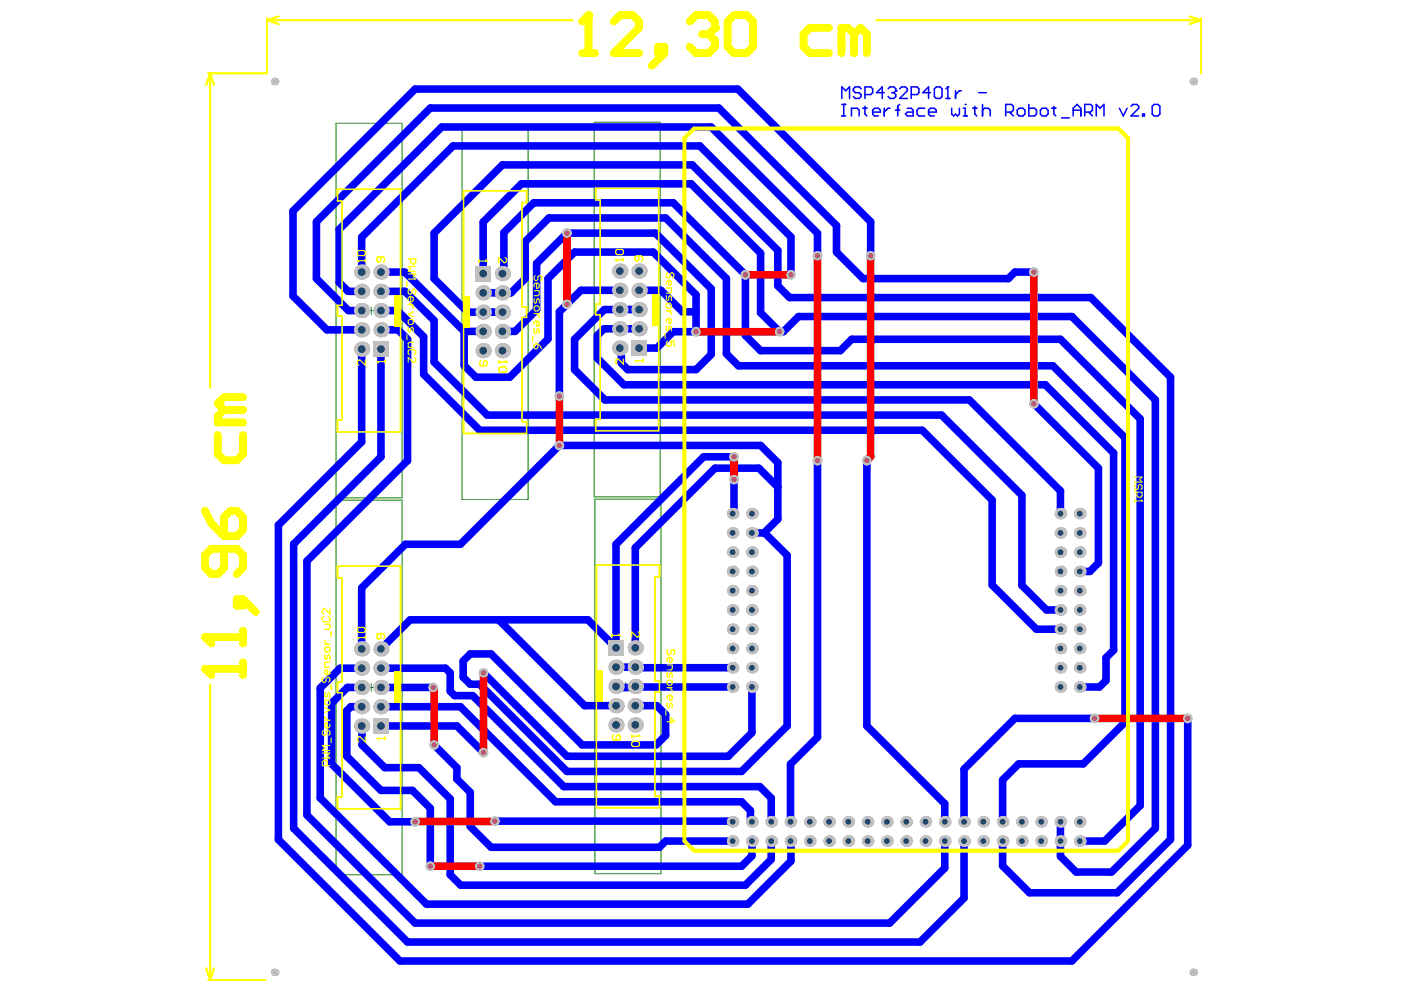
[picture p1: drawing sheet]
<svg xmlns="http://www.w3.org/2000/svg" width="297mm" height="210mm" viewBox="0 0 297 210" stroke-linecap="round" stroke-linejoin="round" font-family="sans-serif">
<path d="M126.3 39.9h13.4v51.5h-13.4v-2.5h1v-22.1h-1v-2.3h1v-22.1h-1zM71.6 40.1h13.3v51.5h-13.3v-2.5h.9v-22.1h-.9v-2.3h.9v-22.1h-.9zM98.3 40.5h13.3v2.5h-.9v22.1h.9v2.2h-.9v22.1h.9v2.5h-13.3zM126.5 119.8h13.3v2.5h-1v22.1h1v2.3h-1v22.1h1v2.5h-13.3zM71.6 120h13.3v51.5h-13.3v-2.5h.9v-22.1h-.9v-2.3h.9v-22.1h-.9z" fill="none" stroke="#f0f" stroke-width=".21"/>
<g fill="#f0f">
<path d="M83.6 142.4h1.3v6.7h-1.3z" fill-rule="evenodd"/>
<path d="M83.6 62.5h1.3v6.7h-1.3z" fill-rule="evenodd"/>
<path d="M126.5 142.2h1.2v6.7h-1.2z" fill-rule="evenodd"/>
<path d="M138.4 62.3h1.3v6.7h-1.3z" fill-rule="evenodd"/>
<path d="M98.3 62.8h1.3v6.8h-1.3z" fill-rule="evenodd"/>
</g>
<g fill="none" stroke="#008000" stroke-width=".21">
<path d="M71.2 26.1h14v79.5h-14zM98 26.5h14v79.4h-14zM126 25.9h14v79.4h-14zM77.9 65.9h1.6M78.7 65v1.7M103.7 66.2h1.6M104.5 65.4v1.6M132.7 65.6h1.6M133.5 64.8v1.6M71.2 106h14v79.5h-14zM126.1 105.8h14v79.4h-14zM77.9 145.8h1.6"/>
<path d="M78.7 145v1.6M131.8 145.5h1.7M132.7 144.7v1.6"/>
</g>
<g fill="none" stroke="#ff0" stroke-width=".41">
<path d="M44.1 15.5h12.5M44.6 15.5l.8 2.5M44.6 15.5l-.9 2.5M44.6 15.5v66.7M56.6 4.3l2.5 .8M56.6 3.9v11.4M56.6 4.3h64.8M59.1 3.5l-2.5 .8M185.8 4.3h68.8M252.2 3.5l2.4 .8M254.6 3.9v11.6M254.6 4.3l-2.4 .8"/>
<path d="M44.6 145.2v62.6M43.7 205.3l.9 2.5M44.1 207.8h12.1M45.4 205.3l-.8 2.5"/>
</g>
<path d="M126.3 39.9h13.4v51.5h-13.4v-2.5h1v-22.1h-1v-2.3h1v-22.1h-1zM71.6 40.1h13.3v51.5h-13.3v-2.5h.9v-22.1h-.9v-2.3h.9v-22.1h-.9zM98.3 40.5h13.3v2.5h-.9v22.1h.9v2.2h-.9v22.1h.9v2.5h-13.3zM126.5 119.8h13.3v2.5h-1v22.1h1v2.3h-1v22.1h1v2.5h-13.3zM71.6 120h13.3v51.5h-13.3v-2.5h.9v-22.1h-.9v-2.3h.9v-22.1h-.9z" fill="none" stroke="#ff0" stroke-width=".32"/>
<path d="M145.1 29.3l2.1-2.1h89.9l2.1 2.1v149l-2.1 2.1h-89.9l-2.1-2.1z" fill="none" stroke="#ff0" stroke-width=".82"/>
<g fill="#ff0">
<path d="M83.6 142.4h1.3v6.7h-1.3z" fill-rule="evenodd"/>
<path d="M83.6 62.5h1.3v6.7h-1.3z" fill-rule="evenodd"/>
<path d="M126.5 142.2h1.2v6.7h-1.2z" fill-rule="evenodd"/>
<path d="M138.4 62.3h1.3v6.7h-1.3z" fill-rule="evenodd"/>
<path d="M98.3 62.8h1.3v6.8h-1.3z" fill-rule="evenodd"/>
</g>
<g fill="none" stroke="#ff0" stroke-width=".24">
<path d="M75.8 55.3h.1M75.8 53.4l.3-.3h1.1l.2 .3v.5l-.2 .3h-1.1l-.3-.3zM75.8 55.3h1.6M75.8 55.3l.3 .3M77.4 55v.6M80.7 54.5v.8l-.3 .3h-.2l-.3-.3v-.6l.3-.2h1.1l.2 .2v.6l-.2 .3M101.6 55.1v.5M101.6 55.4h1.6M102.9 55.1l.3 .3M103.2 55.4h.1M107.1 54.6l.3 .3v.5l-.3 .3h-.2l-1.1-1.1v1.1M130.5 55.1h.1"/>
<path d="M130.5 53.2l.3-.3h1.1l.3 .3v.5l-.3 .3h-1.1l-.3-.3zM130.5 55.1h1.7M130.5 55.1l.3 .2M132.2 54.8v.5M135.4 54.3v.8l-.2 .2h-.3l-.3-.2v-.6l.3-.2h1.1l.3 .2v.6l-.3 .2M77.4 76.3v1.1l-1.1-1.1h-.2l-.3 .3v.6l.3 .2M80 76.7h.1M80 76.7h1.6M80 76.7l.3 .2M81.6 76.4v.5M102 76.5l-.3 .2v.6l.3 .3h1l.3-.3v-.6l-.3-.2h-.2l-.3 .2v.9M105.8 76.5v.5"/>
<path d="M105.8 78.1l.2-.3h1.1l.3 .3v.5l-.3 .3h-1.1l-.2-.3zM105.8 76.7h1.6M107.1 76.5l.3 .2M107.4 76.7h.1M132.2 76.1v1.1l-1.1-1.1h-.3l-.3 .3v.5l.3 .3M134.7 76.5h.1M134.7 76.5h1.7M134.7 76.5l.3 .2M136.4 76.2v.5M75.8 135.2h.1M75.8 133.3l.3-.3h1.1l.2 .3v.5l-.2 .3h-1.1l-.3-.3zM75.8 135.2h1.6"/>
<path d="M75.8 135.2l.3 .3M77.4 134.9v.6M80.7 134.4v.8l-.3 .3h-.2l-.3-.3v-.6l.3-.2h1.1l.2 .2v.6l-.2 .3M129.8 134.4v.6M129.8 134.7h1.6M131.1 134.4l.3 .3M131.4 134.7h.1M135.3 134l.3 .2v.6l-.3 .2h-.3l-1.1-1v1M77.4 156.2v1.1l-1.1-1.1h-.2l-.3 .3v.6l.3 .2M80 156.6h.1M80 156.6h1.6M80 156.6l.3 .2"/>
<path d="M81.6 156.3v.5M130.1 155.8l-.2 .3v.5l.2 .3h1.1l.3-.3v-.5l-.3-.3h-.3l-.2 .3v.8M133.9 155.8v.6M133.9 157.5l.3-.3h1.1l.3 .3v.5l-.3 .3h-1.1l-.3-.3zM133.9 156.1h1.7M135.3 155.8l.3 .3M135.6 156.1h.1"/>
</g>
<g fill="none" stroke="#ff0" stroke-width=".21">
<path d="M86.3 59.7v1.1M86.5 54.9h1.6v.8l-.2 .2h-.6l-.2-.2v-.8M86.5 58.1h1.6l-.5 .5 .5 .6h-1.6M88.1 56.5h-1.6l.6 .5-.6 .6h1.6M113.5 58.4l-.3 .3v.5l.3 .3h.3l.2-.3v-.5l.3-.3h.3l.3 .3v.5l-.3 .3M141.5 57.8l-.2 .3v.6l.2 .2h.3l.3-.2v-.6l.2-.3h.3l.3 .3v.6l-.3 .2M141.8 59.5v1h.3l.2-.2v-.6l-.2-.2h-.6l-.2 .2v.6M86.3 70.9v1.1M86.5 69.3v.8l.3 .3 .3-.3v-.5l.2-.3 .3 .3v.8M86.5 68l.3-.3h.5l.3 .3v.5l-.3 .3h-.5l-.3-.3zM86.5 64.5h1.1M86.8 61.3l-.3 .3v.5l.3 .3h.3l.2-.3v-.5l.3-.3h.3l.2 .3v.5l-.2 .3"/>
<path d="M86.8 75.2l-.3-.2v-.6l.3-.2h1.1l.2 .2v.6l-.2 .2M87.1 62.9v1.1h.2l.3-.3v-.5l-.3-.3h-.5l-.3 .3v.5M87.1 64.5l.5 .6v.2M87.6 72.6h-.8l-.3 .2v.8h1.1M87.6 66.1l-1.1 .6 1.1 .5M87.9 75.8l.2 .2v.6l-.2 .2h-.3l-1.1-1v1M113 71.3v1.1M113.2 73.2l.3-.3h.5v.8l-.2 .3h-.3l-.3-.3zM113.2 63.3v.8l.3 .2 .3-.2v-.6l.2-.2 .3 .2v.8M113.2 65.1l.3-.2h.5l.3 .2v.6l-.3 .2h-.5l-.3-.2zM113.2 69.7v.8l.3 .3 .3-.3v-.6l.2-.2 .3 .2v.9M113.2 61.6h1.1v.9l-.3 .2h-.8"/>
<path d="M113.2 66.5h1.1M113.8 60v1.1h.2l.3-.3v-.5l-.3-.3h-.5l-.3 .3v.5M113.8 68.1v1h.2l.3-.2v-.6l-.3-.2h-.5l-.3 .2v.6M113.8 66.5l.5 .5v.3M114 72.9l.6 .5 .3 .6M141 70.7v1.1M141.3 62.7v.8l.2 .2 .3-.2v-.6l.3-.2 .2 .2v.8M141.3 64.5l.2-.2h.6l.2 .2v.6l-.2 .2h-.6l-.2-.2zM141.3 69.1v.8l.2 .3 .3-.3v-.5l.3-.3 .2 .3v.8M141.3 61.1h1v.8l-.2 .2h-.8M141.3 65.9h1M141.5 72.3l-.2 .3v.5l.2 .3h.6l.2-.3-.2-.8h.8v1.1"/>
<path d="M141.8 67.5v1.1h.3l.2-.3v-.5l-.2-.3h-.6l-.2 .3v.5M141.8 65.9l.5 .5v.3M240.5 101.1h1.6l-.5 .6 .5 .5h-1.6M240.5 104.4h1.6v.8l-.2 .2h-.6l-.2-.2v-.8M240.5 106v.5M240.5 106.2h1.6M240.8 102.7l-.3 .3v.5l.3 .3h.3l.2-.3v-.5l.3-.3h.3l.2 .3v.5l-.2 .3M241.9 106l.2 .2M242.1 106.2h.1M68.6 130.7l-.3 .3v.5l.3 .3h1.1l.2-.3v-.5l-.2-.3M68.9 138.8v.8l.2 .2 .3-.2v-.6l.3-.2 .2 .2v.8M68.9 132.3h1v.9l-.2 .2h-.8"/>
<path d="M68.9 137.4l.2-.2h.6l.2 .2v.6l-.2 .2h-.6l-.2-.2zM68.9 135.8v.3l.5 .5M68.9 136.6h1M69.9 129.1v1.1l-1-1.1h-.3l-.3 .3v.5l.3 .3M70.2 134v1M141.7 137.8l-.3 .2v.6l.3 .2h.3l.2-.2v-.6l.3-.2h.3l.3 .2v.6l-.3 .2M142 139.4v1h.2l.3-.2v-.6l-.3-.2h-.5l-.3 .2v.6M68.3 159.7h1.6l-.5 .5 .5 .5h-1.6M68.6 143.6l-.3 .3v.5l.3 .3h.3l.2-.3v-.5l.3-.3h.3l.2 .3v.5l-.2 .3M68.6 154.8l-.3 .3v.5l.3 .3h.3l.2-.3v-.5l.3-.3h.3l.2 .3v.5l-.2 .3M68.9 146.8v.8l.2 .3 .3-.3v-.5l.3-.3 .2 .3v.8M68.9 148.7l.2-.3h.6l.2 .3v.5l-.2 .3h-.6l-.2-.3z"/>
<path d="M68.9 151.9v.3l.5 .5M68.9 152.7h1M68.9 150l1 .6-1 .5M69.9 142.3v.5l-.2 .3h-.6l-.2-.3v-.5l.2-.3h.3v1.1M69.9 153.5v.5l-.2 .3h-.6l-.2-.3v-.5l.2-.3h.3v1.1M69.9 158.1h-1.6l.6 .5-.6 .5h1.6M69.9 140.4h-.8l-.2 .3v.8h1M70.2 145.2v1.1M70.2 156.5v1M141.2 150.6v1.1M141.4 153h1.7l-.9-.8v1.1M141.4 142.6v.8l.3 .3 .3-.3v-.5l.2-.3 .3 .3v.8"/>
<path d="M141.4 144.5l.3-.3h.5l.3 .3v.5l-.3 .3h-.5l-.3-.3zM141.4 149v.8l.3 .3 .3-.3v-.5l.2-.3 .3 .3v.8M141.4 141h1.1v.8l-.3 .3h-.8M141.4 145.8h1.1M142 147.4v1.1h.2l.3-.3v-.5l-.3-.3h-.5l-.3 .3v.5M142 145.8l.5 .5v.3M69.4 162.3v-.8l-.3-.2h-.5l-.3 .2v.8h1.6"/>
</g>
<path d="M43.5 141.8h8M51.5 140.5v2.6" fill="none" stroke="#ff0" stroke-width="1.6"/>
<circle cx="43.5" cy="141.8" r=".8" fill="#ff0"/>
<path d="M43.5 135.1h8M51.5 133.8v2.6M43.5 141.8l1.3 1.3" fill="none" stroke="#ff0" stroke-width="1.6"/>
<circle cx="43.5" cy="135.1" r=".8" fill="#ff0"/>
<path d="M123.4 11.3h2.7M124.8 3.2v8.1M46.2 92.2v4.1l1.3 1.3h2.7l1.3-1.3v-4.1M47.5 86.9l-1.3 1.3v1.4h5.3M47.5 86.9h4M51.5 84.2h-4l-1.3 1.4 1.3 1.3M43.5 108.3l1.3 2.7 2.7 2.7M47.5 109.7l1.3-1.4h1.4l1.3 1.4v2.6l-1.3 1.4h-2.7zM47.5 116.4v4l-1.3 1.3h-1.4l-1.3-1.3v-2.7l1.3-1.3h5.4l1.3 1.3v2.7l-1.3 1.3M43.5 135.1l1.3 1.3M50.2 127.1h1.3v1.3h-1.3zM51.5 127.1l2.7 2.6" fill="none" stroke="#ff0" stroke-width="1.6"/>
<circle cx="124.8" cy="3.2" r=".8" fill="#ff0"/>
<path d="M124.8 3.2l-1.4 1.4M130.1 4.6l1.4-1.4h2.7l1.3 1.4v1.3l-5.4 5.4h5.4M139.5 9.9h1.4v1.4h-1.4zM140.9 11.3l-2.7 2.6M146.2 4.6l1.4-1.4h2.7l1.3 1.4v1.3" fill="none" stroke="#ff0" stroke-width="1.6"/>
<circle cx="151.6" cy="5.9" r=".8" fill="#ff0"/>
<path d="M148.9 7.2h1.4M150.3 7.2l1.3 1.4v1.3l-1.3 1.4h-2.7l-1.4-1.4M151.6 5.9l-1.3 1.3M154.3 4.6l1.3-1.4h2.7l1.3 1.4v5.3l-1.3 1.4h-2.7l-1.3-1.4zM175.7 5.9h-4l-1.3 1.3v2.7l1.3 1.4h4M181.1 7.2l-1.3-1.3h-1.4v5.4M181.1 7.2v4.1M181.1 7.2l1.3-1.3 1.4 1.3v4.1" fill="none" stroke="#ff0" stroke-width="1.6"/>
<g fill="none" stroke="#00f" stroke-width="1.6">
<path d="M67.1 47v12.1M76.7 50.3v7.4M80.8 57.7h5M106.8 49.3v8.4l-.3 .3M113.8 55.9v9.8M116.2 59.1v12.8M164.9 53.1v7.5M184.6 47v7.3M62.1 62.8l7.2 7.1M76.7 74v19.7M80.8 74v22.9M80.8 65.9h3.5"/>
<path d="M80.8 61.8h5.1M80.8 69.9h3.6M86.4 71.9v25.8M89.8 71.4v8M102.4 62.1h5.9M102.4 66.2h4.1M106.5 70.3h2.7M123.2 61.6l-4.6 4.5M126.6 71.1v4.9M128.1 69.7h7.4M128.1 65.6h7.4M131.4 73.8l.3 .3v2.9l1.4 1.4"/>
<path d="M144.7 66.1h2.9M147.6 62.5v7.8h-4.9M150.8 75.2l-3.2 3.2M154 75l2.6 2.6M165.3 70.3h.8M248.2 80v98M164.9 98.1v12M155.6 108.6h.1M155.6 101.7v6.9M155.6 108.6l-.3 .3M159.4 113h2.7M224.8 104.1v4.8"/>
<path d="M76.7 124.7v12.9M219.7 133.4h5.1M228.9 121.1h.1M234.5 139.5v4.8M70.3 149.1v12.9M72.1 141.7l-4.2 4.2v23.3M74.4 149.8l-.9 .9v9.7M76.7 153.9v4M94.5 141.7l1 1v3.8l.9 1M98.2 140.2v3.4M130.4 145.8h4M130.6 141.5h4.1"/>
<path d="M141.1 151.5v4.4M159.4 145.7v9.6l-5 5.1M96.9 162.8v2.4M99.7 168v7.2M155.2 174.1l.1 .1M157.2 170l1.9 1.9v2l.3 .3M159.4 178.3v3.2l-2.2 2.2M161.1 166.8l2.4 2.4v5M163.5 178.3v3.9l-5.5 5.5M167.7 178.3v4.3M204.4 163.1v11.1M204.4 178.3v12.1"/>
<path d="M224.8 174.2v7.4M95.5 185.5l2.2 2.2"/>
</g>
<circle cx="167.6" cy="174.2" r=".8" fill="#00f"/>
<g fill="none" stroke="#00f" stroke-width="1.6">
<path d="M67.1 47l24.1-24.1h61.2l25 24.9v5.6l5.6 5.7h30.8l1.4-1.4h4M67.1 59.1l6.8 6.8h2.8M76.7 50.3l19.4-19.4h52.3l19.3 19.3v8.1M85.8 57.7l12.6 12.6M102.4 58v-10.9l8.2-8.1h35.9l14.8 14.7v12.6l4 4M106.8 49.3l6.4-6.3h29.5l15.3 15.3v12.8l3.3 3.2h16.9l2.4-2.4h44.2l16.9 16.9v82l-7.5 7.5h-5.3l.3-.3M113.8 55.9l6.4-6.5h18.8l11.8 11.8v14M116.2 59.1l5.6-5.7h16.7l9.1 9.1M164.9 53.1l-18.1-18.1h-40.3l-14.5 14.4v9.7l7.2 7.1h3.2M173.3 54.3v-4.8l-22.5-22.6h-57.2l-21.7 21.7v11.3l1.9 1.9h2.9M184.6 47l-28.2-28.1h-68.4l-25.9 25.8v18.1M69.3 69.9h7.4"/>
<path d="M84.3 65.9l5.5 5.5M84.4 69.9l2 2M85.9 61.8l6.1 6.1v8.9l11.3 11.2h96.3l17.1 17v19.1l5.2 5.2h2.9M89.8 79.4l11.9 11.8h93.8l14.9 14.8v18l9.3 9.4M98.4 70.3v7.2l2.5 2.5h7.2l8.1-8.1M98.4 70.3h4M108.3 62.1l3.1-3v-7.9l5-5h24.7l12.9 12.9v15.9M113.8 65.7l-4.6 4.6M118.6 66.1v17.9M123.2 61.6h8.2M126.6 76l5.7 5.6h89.3l14.5 14.4v41.8l-1.6 1.7M128.1 69.7l-1.5 1.4"/>
<path d="M128.1 65.6l-6.3 6.3v6.5l6.5 6.4h77.2l19.3 19.3M133.1 78.4h14.5M135.5 61.6h4.6l4.6 4.5M142.7 70.3l-3.4 3.5h-3.8M156.6 77.6h66.6l15.3 15.2v60.3l-8.8 8.9h-13.7l-3.4 3.4v8.8M164.9 60.6l2.5 2.5h63.9l16.9 16.9M166.1 70.3l3.2-3.2h58l17.7 17.7v90.8l-9.3 9.3h-7.5l-3.4-3.3M76.7 93.7l-17.7 17.6v66.7l25.8 25.8h142.5l24.5-24.6v-26.9M80.8 96.9l-18.5 18.4v60.3l24.1 24.1h108.7l9.3-9.3M86.4 97.7l-21.3 21.3v53.8l22.9 22.9h100.6l11.7-11.7v-5.7M155.6 96.9h-6.4l-18.6 18.5v22l-6-6h-37.6l-6.2 6.2M164.9 98.1l-3.6-3.7h-42.7l-21 21h-11.7l-9.2 9.3"/>
<path d="M173.3 97.7v58.6l-5.7 5.7v12.2M183.8 97.7v56.2l16.5 16.5v3.8M219.2 85.6l13.7 13.7v20.1l-1.8 1.8h-2.2M162.1 113l4.8 4.8v36.1l-9.7 9.7h-37l-18.5-18.5h-2l-1.5-1.5M164.9 103.3l-4-4h-9.3l-16.9 16.8v21.3M164.9 110.1l-2.9 2.9M105.7 131.4l18.3 18.2h6.6M72.1 141.7h4.6M74.4 149.8h2.3M76.7 145.8h-3l-3.4 3.3M76.7 157.9l4.9 4.9h7.2l6.7 6.6v16.1M80.8 153.9h16.1l5.6 5.6"/>
<path d="M80.8 149.8h16.8l20.2 20.2h39.4M80.8 141.7h13.7M80.8 145.8h11M92 157.9l4.9 4.9M96.4 147.5h3.8l19.3 19.3h41.6M98.2 140.2l1.5-1.6h4.4l19.3 19.3h15.7l2-2M102.5 142.7l17.7 17.7h34.2M134.4 145.7h20.9M134.4 141.6h20.9M134.7 149.6h4.5l1.9 1.9M232.1 152.3h-16.9l-10.8 10.8M234.5 144.3l-1.4 1.4h-4.2"/>
<path d="M67.9 169.2l22.5 22.5h68.2l9.1-9.1M70.3 162l12.3 12.2h5.4M73.5 160.4l7.3 7.2h6.6l3.8 3.8v12.3M96.9 165.2l2.8 2.8M99.7 175.2l4.4 4.4h35.7l1.3-1.3h14.2M104.9 174.1h50.3M248.2 178l-11.4 11.3h-18.5l-5.7-5.7v-5.3M97.7 187.7h60.3M101.7 183.7h55.5"/>
</g>
<path d="M182.6 18.8l-.4-.4h-.9l-.4 .4v.4l.4 .5h.9l.4 .4v.4l-.4 .4h-.9l-.4-.4M187.5 19.7h-1.7l1.3-1.3v2.5M188.3 18.8l.4-.4h.8l.4 .4v.4M178.5 20.9v-2.5l.8 .8 .8-.8v2.5M183.4 20.1h1.2l.4-.4v-.9l-.4-.4h-1.2v2.5" fill="none" stroke="#00f" stroke-width=".32"/>
<circle cx="189.9" cy="19.2" r=".16" fill="#00f"/>
<path d="M189.1 19.7h.4M189.5 19.7l.4 .4v.4l-.4 .4h-.8l-.4-.4M189.9 19.2l-.4 .5M190.7 18.8l.5-.4h.8l.4 .4v.4l-1.7 1.7h1.7M197.3 19.7h-1.7l1.3-1.3v2.5M198.1 18.8l.4-.4h.8l.4 .4v1.7l-.4 .4h-.8l-.4-.4zM201 18.4v2.5M193.2 20.1h1.2l.4-.4v-.9l-.4-.4h-1.2v2.5M200.6 20.9h.8" fill="none" stroke="#00f" stroke-width=".32"/>
<circle cx="201" cy="18.4" r=".16" fill="#00f"/>
<g fill="none" stroke="#00f" stroke-width=".32">
<path d="M201 18.4l-.4 .4M202.6 19.2v1.7M203.8 19.2h-.4l-.8 .9M207.5 19.7h1.6M178.5 22.1h.8M178.5 24.6h.8M178.9 22.1v2.5M180.5 24.6v-1.6h1.3l.4 .4v1.2M183 23h.8M183.4 22.5v1.7l.4 .4M185 23.8h1.7v-.4l-.5-.4h-.8l-.4 .4v.8l.4 .4h.8M187.5 23v1.6"/>
<path d="M188.7 23h-.4l-.8 .8M189.9 23.4h.8M190.7 22.1l-.4 .4v2.1M192.4 23h.8l.4 .4v1.2h-1.2l-.4-.4 .4-.4h1.2M196.1 23h-1.3l-.4 .4v.8l.4 .4h1.3M196.9 23.8h1.6v-.4l-.4-.4h-.8l-.4 .4v.8l.4 .4h.8M201.8 23v1.2l.4 .4 .4-.4 .4 .4 .4-.4v-1.2M204.2 24.6h.8M204.2 23h.4v1.6"/>
</g>
<circle cx="204.6" cy="22.1" r=".16" fill="#00f"/>
<g fill="none" stroke="#00f" stroke-width=".32">
<path d="M206.3 23h.8M206.7 22.5v1.7l.4 .4M208.3 23.4l.4-.4h.8l.5 .4v1.2M208.3 22.1v2.5M213.2 23.8h1.2l.5-.4v-.9l-.5-.4h-1.2v2.5M214 23.8l.9 .8M215.7 23.4l.4-.4h.8l.4 .4v.8l-.4 .4h-.8l-.4-.4zM218.1 22.1v2.5h1.3l.4-.4v-.8l-.4-.4h-1.3M220.6 23.4l.4-.4h.8l.4 .4v.8l-.4 .4h-.8l-.4-.4zM223 23h.9M223.4 22.5v1.7l.5 .4M225.1 25h1.6"/>
<path d="M227.5 24.6v-1.6l.8-.9 .9 .9v1.6M227.5 23.4h1.7M230 23.8h1.2l.4-.4v-.9l-.4-.4h-1.2v2.5M230.8 23.8l.8 .8M232.4 24.6v-2.5l.9 .9 .8-.9v2.5M237.3 23l.9 1.6 .8-1.6M239.8 22.5l.4-.4h.8l.4 .4v.5l-1.6 1.6h1.6M242.2 24.2h.5v.4h-.5zM244.3 22.5l.4-.4h.8l.4 .4v1.7l-.4 .4h-.8l-.4-.4z"/>
</g>
<circle cx="183.8" cy="97.7" r="1.02" fill="#c0c0c0"/>
<circle cx="183.8" cy="97.7" r=".57" fill="#a64d79"/>
<circle cx="251.8" cy="152.3" r="1.02" fill="#c0c0c0"/>
<circle cx="251.8" cy="152.3" r=".57" fill="#a64d79"/>
<circle cx="158" cy="58.3" r="1.02" fill="#c0c0c0"/>
<circle cx="158" cy="58.3" r=".57" fill="#a64d79"/>
<circle cx="165.3" cy="70.3" r="1.02" fill="#c0c0c0"/>
<circle cx="165.3" cy="70.3" r=".57" fill="#a64d79"/>
<circle cx="219.2" cy="57.7" r="1.02" fill="#c0c0c0"/>
<circle cx="219.2" cy="57.7" r=".57" fill="#a64d79"/>
<circle cx="173.3" cy="54.3" r="1.02" fill="#c0c0c0"/>
<circle cx="173.3" cy="54.3" r=".57" fill="#a64d79"/>
<circle cx="184.6" cy="54.3" r="1.02" fill="#c0c0c0"/>
<circle cx="184.6" cy="54.3" r=".57" fill="#a64d79"/>
<circle cx="101.7" cy="183.7" r="1.02" fill="#c0c0c0"/>
<circle cx="101.7" cy="183.7" r=".57" fill="#a64d79"/>
<circle cx="91.2" cy="183.7" r="1.02" fill="#c0c0c0"/>
<circle cx="91.2" cy="183.7" r=".57" fill="#a64d79"/>
<circle cx="104.9" cy="174.1" r="1.02" fill="#c0c0c0"/>
<circle cx="104.9" cy="174.1" r=".57" fill="#a64d79"/>
<circle cx="102.5" cy="142.7" r="1.02" fill="#c0c0c0"/>
<circle cx="102.5" cy="142.7" r=".57" fill="#a64d79"/>
<circle cx="92" cy="157.9" r="1.02" fill="#c0c0c0"/>
<circle cx="92" cy="157.9" r=".57" fill="#a64d79"/>
<circle cx="102.5" cy="159.5" r="1.02" fill="#c0c0c0"/>
<circle cx="102.5" cy="159.5" r=".57" fill="#a64d79"/>
<circle cx="88" cy="174.2" r="1.02" fill="#c0c0c0"/>
<circle cx="88" cy="174.2" r=".57" fill="#a64d79"/>
<circle cx="118.6" cy="94.4" r="1.02" fill="#c0c0c0"/>
<circle cx="118.6" cy="94.4" r=".57" fill="#a64d79"/>
<circle cx="118.6" cy="84" r="1.02" fill="#c0c0c0"/>
<circle cx="118.6" cy="84" r=".57" fill="#a64d79"/>
<circle cx="120.2" cy="49.4" r="1.02" fill="#c0c0c0"/>
<circle cx="120.2" cy="49.4" r=".57" fill="#a64d79"/>
<circle cx="120.2" cy="64.5" r="1.02" fill="#c0c0c0"/>
<circle cx="120.2" cy="64.5" r=".57" fill="#a64d79"/>
<circle cx="147.6" cy="70.3" r="1.02" fill="#c0c0c0"/>
<circle cx="147.6" cy="70.3" r=".57" fill="#a64d79"/>
<circle cx="173.3" cy="97.7" r="1.02" fill="#c0c0c0"/>
<circle cx="173.3" cy="97.7" r=".57" fill="#a64d79"/>
<circle cx="167.7" cy="58.3" r="1.02" fill="#c0c0c0"/>
<circle cx="167.7" cy="58.3" r=".57" fill="#a64d79"/>
<circle cx="232.1" cy="152.3" r="1.02" fill="#c0c0c0"/>
<circle cx="232.1" cy="152.3" r=".57" fill="#a64d79"/>
<circle cx="219.2" cy="85.6" r="1.02" fill="#c0c0c0"/>
<circle cx="219.2" cy="85.6" r=".57" fill="#a64d79"/>
<circle cx="155.6" cy="101.7" r="1.02" fill="#c0c0c0"/>
<circle cx="155.6" cy="101.7" r=".57" fill="#a64d79"/>
<circle cx="155.6" cy="96.9" r="1.02" fill="#c0c0c0"/>
<circle cx="155.6" cy="96.9" r=".57" fill="#a64d79"/>
<circle cx="91.8" cy="145.8" r="1.02" fill="#c0c0c0"/>
<circle cx="91.8" cy="145.8" r=".57" fill="#a64d79"/>
<circle cx="58.2" cy="206.2" r=".8" fill="#c0c0c0"/>
<circle cx="58.2" cy="206.2" r=".08" fill="#1f4769"/>
<circle cx="58.2" cy="17.3" r=".8" fill="#c0c0c0"/>
<circle cx="58.2" cy="17.3" r=".08" fill="#1f4769"/>
<circle cx="253" cy="206.2" r=".8" fill="#c0c0c0"/>
<circle cx="253" cy="206.2" r=".08" fill="#1f4769"/>
<circle cx="76.7" cy="153.9" r="1.61" fill="#c0c0c0"/>
<circle cx="76.7" cy="153.9" r=".82" fill="#1f4769"/>
<path d="M79.2 152.3h3.2v3.2h-3.2z" fill-rule="evenodd" fill="#c0c0c0"/>
<circle cx="80.8" cy="153.9" r=".82" fill="#1f4769"/>
<circle cx="76.7" cy="141.7" r="1.61" fill="#c0c0c0"/>
<circle cx="76.7" cy="141.7" r=".82" fill="#1f4769"/>
<circle cx="80.8" cy="141.7" r="1.61" fill="#c0c0c0"/>
<circle cx="80.8" cy="141.7" r=".82" fill="#1f4769"/>
<circle cx="76.7" cy="145.8" r="1.61" fill="#c0c0c0"/>
<circle cx="76.7" cy="145.8" r=".82" fill="#1f4769"/>
<circle cx="80.8" cy="145.8" r="1.61" fill="#c0c0c0"/>
<circle cx="80.8" cy="145.8" r=".82" fill="#1f4769"/>
<path d="M79.2 72.4h3.2v3.2h-3.2z" fill-rule="evenodd" fill="#c0c0c0"/>
<circle cx="80.8" cy="74" r=".82" fill="#1f4769"/>
<circle cx="76.7" cy="74" r="1.61" fill="#c0c0c0"/>
<circle cx="76.7" cy="74" r=".82" fill="#1f4769"/>
<circle cx="80.8" cy="65.9" r="1.61" fill="#c0c0c0"/>
<circle cx="80.8" cy="65.9" r=".82" fill="#1f4769"/>
<circle cx="76.7" cy="65.9" r="1.61" fill="#c0c0c0"/>
<circle cx="76.7" cy="65.9" r=".82" fill="#1f4769"/>
<circle cx="80.8" cy="61.8" r="1.61" fill="#c0c0c0"/>
<circle cx="80.8" cy="61.8" r=".82" fill="#1f4769"/>
<circle cx="76.7" cy="61.8" r="1.61" fill="#c0c0c0"/>
<circle cx="76.7" cy="61.8" r=".82" fill="#1f4769"/>
<circle cx="102.4" cy="74.3" r="1.61" fill="#c0c0c0"/>
<circle cx="102.4" cy="74.3" r=".82" fill="#1f4769"/>
<circle cx="106.5" cy="74.3" r="1.61" fill="#c0c0c0"/>
<circle cx="106.5" cy="74.3" r=".82" fill="#1f4769"/>
<circle cx="102.4" cy="62.1" r="1.61" fill="#c0c0c0"/>
<circle cx="102.4" cy="62.1" r=".82" fill="#1f4769"/>
<circle cx="106.5" cy="62.1" r="1.61" fill="#c0c0c0"/>
<circle cx="106.5" cy="62.1" r=".82" fill="#1f4769"/>
<circle cx="102.4" cy="66.2" r="1.61" fill="#c0c0c0"/>
<circle cx="102.4" cy="66.2" r=".82" fill="#1f4769"/>
<circle cx="106.5" cy="66.2" r="1.61" fill="#c0c0c0"/>
<circle cx="106.5" cy="66.2" r=".82" fill="#1f4769"/>
<circle cx="130.6" cy="153.7" r="1.61" fill="#c0c0c0"/>
<circle cx="130.6" cy="153.7" r=".82" fill="#1f4769"/>
<circle cx="134.7" cy="153.7" r="1.61" fill="#c0c0c0"/>
<circle cx="134.7" cy="153.7" r=".82" fill="#1f4769"/>
<circle cx="130.6" cy="141.5" r="1.61" fill="#c0c0c0"/>
<circle cx="130.6" cy="141.5" r=".82" fill="#1f4769"/>
<circle cx="134.7" cy="141.5" r="1.61" fill="#c0c0c0"/>
<circle cx="134.7" cy="141.5" r=".82" fill="#1f4769"/>
<circle cx="130.6" cy="145.5" r="1.61" fill="#c0c0c0"/>
<circle cx="130.6" cy="145.5" r=".82" fill="#1f4769"/>
<circle cx="134.7" cy="145.5" r="1.61" fill="#c0c0c0"/>
<circle cx="134.7" cy="145.5" r=".82" fill="#1f4769"/>
<path d="M133.9 72.2h3.2v3.2h-3.2z" fill-rule="evenodd" fill="#c0c0c0"/>
<circle cx="135.5" cy="73.8" r=".82" fill="#1f4769"/>
<circle cx="131.4" cy="73.8" r="1.61" fill="#c0c0c0"/>
<circle cx="131.4" cy="73.8" r=".82" fill="#1f4769"/>
<circle cx="135.5" cy="69.7" r="1.61" fill="#c0c0c0"/>
<circle cx="135.5" cy="69.7" r=".82" fill="#1f4769"/>
<circle cx="131.4" cy="69.7" r="1.61" fill="#c0c0c0"/>
<circle cx="131.4" cy="69.7" r=".82" fill="#1f4769"/>
<circle cx="135.5" cy="65.6" r="1.61" fill="#c0c0c0"/>
<circle cx="135.5" cy="65.6" r=".82" fill="#1f4769"/>
<circle cx="131.4" cy="65.6" r="1.61" fill="#c0c0c0"/>
<circle cx="131.4" cy="65.6" r=".82" fill="#1f4769"/>
<circle cx="135.5" cy="61.6" r="1.61" fill="#c0c0c0"/>
<circle cx="135.5" cy="61.6" r=".82" fill="#1f4769"/>
<circle cx="131.4" cy="61.6" r="1.61" fill="#c0c0c0"/>
<circle cx="131.4" cy="61.6" r=".82" fill="#1f4769"/>
<circle cx="155.3" cy="178.3" r="1.22" fill="#c0c0c0"/>
<circle cx="155.3" cy="178.3" r=".61" fill="#1f4769"/>
<circle cx="159.4" cy="178.3" r="1.22" fill="#c0c0c0"/>
<circle cx="159.4" cy="178.3" r=".61" fill="#1f4769"/>
<circle cx="163.5" cy="178.3" r="1.22" fill="#c0c0c0"/>
<circle cx="163.5" cy="178.3" r=".61" fill="#1f4769"/>
<circle cx="155.3" cy="174.2" r="1.22" fill="#c0c0c0"/>
<circle cx="155.3" cy="174.2" r=".61" fill="#1f4769"/>
<circle cx="159.4" cy="174.2" r="1.22" fill="#c0c0c0"/>
<circle cx="159.4" cy="174.2" r=".61" fill="#1f4769"/>
<circle cx="163.5" cy="174.2" r="1.22" fill="#c0c0c0"/>
<circle cx="163.5" cy="174.2" r=".61" fill="#1f4769"/>
<circle cx="159.4" cy="145.7" r="1.22" fill="#c0c0c0"/>
<circle cx="159.4" cy="145.7" r=".61" fill="#1f4769"/>
<circle cx="159.4" cy="141.6" r="1.22" fill="#c0c0c0"/>
<circle cx="159.4" cy="141.6" r=".61" fill="#1f4769"/>
<circle cx="155.3" cy="145.7" r="1.22" fill="#c0c0c0"/>
<circle cx="155.3" cy="145.7" r=".61" fill="#1f4769"/>
<circle cx="155.3" cy="141.6" r="1.22" fill="#c0c0c0"/>
<circle cx="155.3" cy="141.6" r=".61" fill="#1f4769"/>
<circle cx="159.4" cy="133.4" r="1.22" fill="#c0c0c0"/>
<circle cx="159.4" cy="133.4" r=".61" fill="#1f4769"/>
<circle cx="159.4" cy="129.3" r="1.22" fill="#c0c0c0"/>
<circle cx="159.4" cy="129.3" r=".61" fill="#1f4769"/>
<circle cx="155.3" cy="133.4" r="1.22" fill="#c0c0c0"/>
<circle cx="155.3" cy="133.4" r=".61" fill="#1f4769"/>
<circle cx="155.3" cy="129.3" r="1.22" fill="#c0c0c0"/>
<circle cx="155.3" cy="129.3" r=".61" fill="#1f4769"/>
<circle cx="155.3" cy="121.2" r="1.22" fill="#c0c0c0"/>
<circle cx="155.3" cy="121.2" r=".61" fill="#1f4769"/>
<circle cx="155.3" cy="117.1" r="1.22" fill="#c0c0c0"/>
<circle cx="155.3" cy="117.1" r=".61" fill="#1f4769"/>
<circle cx="155.3" cy="113" r="1.22" fill="#c0c0c0"/>
<circle cx="155.3" cy="113" r=".61" fill="#1f4769"/>
<circle cx="159.4" cy="113" r="1.22" fill="#c0c0c0"/>
<circle cx="159.4" cy="113" r=".61" fill="#1f4769"/>
<circle cx="159.4" cy="117.1" r="1.22" fill="#c0c0c0"/>
<circle cx="159.4" cy="117.1" r=".61" fill="#1f4769"/>
<circle cx="159.4" cy="121.2" r="1.22" fill="#c0c0c0"/>
<circle cx="159.4" cy="121.2" r=".61" fill="#1f4769"/>
<circle cx="155.3" cy="108.9" r="1.22" fill="#c0c0c0"/>
<circle cx="155.3" cy="108.9" r=".61" fill="#1f4769"/>
<circle cx="159.4" cy="108.9" r="1.22" fill="#c0c0c0"/>
<circle cx="159.4" cy="108.9" r=".61" fill="#1f4769"/>
<circle cx="167.6" cy="178.3" r="1.22" fill="#c0c0c0"/>
<circle cx="167.6" cy="178.3" r=".61" fill="#1f4769"/>
<circle cx="171.7" cy="178.3" r="1.22" fill="#c0c0c0"/>
<circle cx="171.7" cy="178.3" r=".61" fill="#1f4769"/>
<circle cx="175.8" cy="178.3" r="1.22" fill="#c0c0c0"/>
<circle cx="175.8" cy="178.3" r=".61" fill="#1f4769"/>
<circle cx="167.6" cy="174.2" r="1.22" fill="#c0c0c0"/>
<circle cx="167.6" cy="174.2" r=".61" fill="#1f4769"/>
<circle cx="171.7" cy="174.2" r="1.22" fill="#c0c0c0"/>
<circle cx="171.7" cy="174.2" r=".61" fill="#1f4769"/>
<circle cx="175.8" cy="174.2" r="1.22" fill="#c0c0c0"/>
<circle cx="175.8" cy="174.2" r=".61" fill="#1f4769"/>
<circle cx="184" cy="178.3" r="1.22" fill="#c0c0c0"/>
<circle cx="184" cy="178.3" r=".61" fill="#1f4769"/>
<circle cx="188" cy="178.3" r="1.22" fill="#c0c0c0"/>
<circle cx="188" cy="178.3" r=".61" fill="#1f4769"/>
<circle cx="184" cy="174.2" r="1.22" fill="#c0c0c0"/>
<circle cx="184" cy="174.2" r=".61" fill="#1f4769"/>
<circle cx="188" cy="174.2" r="1.22" fill="#c0c0c0"/>
<circle cx="188" cy="174.2" r=".61" fill="#1f4769"/>
<circle cx="196.2" cy="178.3" r="1.22" fill="#c0c0c0"/>
<circle cx="196.2" cy="178.3" r=".61" fill="#1f4769"/>
<circle cx="200.3" cy="178.3" r="1.22" fill="#c0c0c0"/>
<circle cx="200.3" cy="178.3" r=".61" fill="#1f4769"/>
<circle cx="196.2" cy="174.2" r="1.22" fill="#c0c0c0"/>
<circle cx="196.2" cy="174.2" r=".61" fill="#1f4769"/>
<circle cx="200.3" cy="174.2" r="1.22" fill="#c0c0c0"/>
<circle cx="200.3" cy="174.2" r=".61" fill="#1f4769"/>
<circle cx="208.5" cy="178.3" r="1.22" fill="#c0c0c0"/>
<circle cx="208.5" cy="178.3" r=".61" fill="#1f4769"/>
<circle cx="212.6" cy="178.3" r="1.22" fill="#c0c0c0"/>
<circle cx="212.6" cy="178.3" r=".61" fill="#1f4769"/>
<circle cx="208.5" cy="174.2" r="1.22" fill="#c0c0c0"/>
<circle cx="208.5" cy="174.2" r=".61" fill="#1f4769"/>
<circle cx="212.6" cy="174.2" r="1.22" fill="#c0c0c0"/>
<circle cx="212.6" cy="174.2" r=".61" fill="#1f4769"/>
<circle cx="220.8" cy="178.3" r="1.22" fill="#c0c0c0"/>
<circle cx="220.8" cy="178.3" r=".61" fill="#1f4769"/>
<circle cx="224.8" cy="178.3" r="1.22" fill="#c0c0c0"/>
<circle cx="224.8" cy="178.3" r=".61" fill="#1f4769"/>
<circle cx="228.9" cy="178.3" r="1.22" fill="#c0c0c0"/>
<circle cx="228.9" cy="178.3" r=".61" fill="#1f4769"/>
<circle cx="220.8" cy="174.2" r="1.22" fill="#c0c0c0"/>
<circle cx="220.8" cy="174.2" r=".61" fill="#1f4769"/>
<circle cx="224.8" cy="174.2" r="1.22" fill="#c0c0c0"/>
<circle cx="224.8" cy="174.2" r=".61" fill="#1f4769"/>
<circle cx="228.9" cy="174.2" r="1.22" fill="#c0c0c0"/>
<circle cx="228.9" cy="174.2" r=".61" fill="#1f4769"/>
<circle cx="224.8" cy="141.6" r="1.22" fill="#c0c0c0"/>
<circle cx="224.8" cy="141.6" r=".61" fill="#1f4769"/>
<circle cx="224.8" cy="145.7" r="1.22" fill="#c0c0c0"/>
<circle cx="224.8" cy="145.7" r=".61" fill="#1f4769"/>
<circle cx="228.9" cy="141.6" r="1.22" fill="#c0c0c0"/>
<circle cx="228.9" cy="141.6" r=".61" fill="#1f4769"/>
<circle cx="228.9" cy="145.7" r="1.22" fill="#c0c0c0"/>
<circle cx="228.9" cy="145.7" r=".61" fill="#1f4769"/>
<circle cx="224.8" cy="129.3" r="1.22" fill="#c0c0c0"/>
<circle cx="224.8" cy="129.3" r=".61" fill="#1f4769"/>
<circle cx="224.8" cy="133.4" r="1.22" fill="#c0c0c0"/>
<circle cx="224.8" cy="133.4" r=".61" fill="#1f4769"/>
<circle cx="228.9" cy="129.3" r="1.22" fill="#c0c0c0"/>
<circle cx="228.9" cy="129.3" r=".61" fill="#1f4769"/>
<circle cx="228.9" cy="133.4" r="1.22" fill="#c0c0c0"/>
<circle cx="228.9" cy="133.4" r=".61" fill="#1f4769"/>
<circle cx="224.8" cy="113" r="1.22" fill="#c0c0c0"/>
<circle cx="224.8" cy="113" r=".61" fill="#1f4769"/>
<circle cx="224.8" cy="117.1" r="1.22" fill="#c0c0c0"/>
<circle cx="224.8" cy="117.1" r=".61" fill="#1f4769"/>
<circle cx="224.8" cy="121.2" r="1.22" fill="#c0c0c0"/>
<circle cx="224.8" cy="121.2" r=".61" fill="#1f4769"/>
<circle cx="228.9" cy="113" r="1.22" fill="#c0c0c0"/>
<circle cx="228.9" cy="113" r=".61" fill="#1f4769"/>
<circle cx="228.9" cy="117.1" r="1.22" fill="#c0c0c0"/>
<circle cx="228.9" cy="117.1" r=".61" fill="#1f4769"/>
<circle cx="228.9" cy="121.2" r="1.22" fill="#c0c0c0"/>
<circle cx="228.9" cy="121.2" r=".61" fill="#1f4769"/>
<circle cx="224.8" cy="108.9" r="1.22" fill="#c0c0c0"/>
<circle cx="224.8" cy="108.9" r=".61" fill="#1f4769"/>
<circle cx="228.9" cy="108.9" r="1.22" fill="#c0c0c0"/>
<circle cx="228.9" cy="108.9" r=".61" fill="#1f4769"/>
<circle cx="253" cy="17.3" r=".8" fill="#c0c0c0"/>
<circle cx="253" cy="17.3" r=".08" fill="#1f4769"/>
<circle cx="76.7" cy="137.6" r="1.61" fill="#c0c0c0"/>
<circle cx="76.7" cy="137.6" r=".82" fill="#1f4769"/>
<circle cx="80.8" cy="137.6" r="1.61" fill="#c0c0c0"/>
<circle cx="80.8" cy="137.6" r=".8" fill="#1f4769"/>
<circle cx="76.7" cy="149.8" r="1.61" fill="#c0c0c0"/>
<circle cx="76.7" cy="149.8" r=".82" fill="#1f4769"/>
<circle cx="80.8" cy="149.8" r="1.61" fill="#c0c0c0"/>
<circle cx="80.8" cy="149.8" r=".82" fill="#1f4769"/>
<circle cx="80.8" cy="69.9" r="1.61" fill="#c0c0c0"/>
<circle cx="80.8" cy="69.9" r=".82" fill="#1f4769"/>
<circle cx="76.7" cy="69.9" r="1.61" fill="#c0c0c0"/>
<circle cx="76.7" cy="69.9" r=".82" fill="#1f4769"/>
<circle cx="80.8" cy="57.7" r="1.61" fill="#c0c0c0"/>
<circle cx="80.8" cy="57.7" r=".82" fill="#1f4769"/>
<circle cx="76.7" cy="57.7" r="1.61" fill="#c0c0c0"/>
<circle cx="76.7" cy="57.7" r=".82" fill="#1f4769"/>
<circle cx="102.4" cy="70.3" r="1.61" fill="#c0c0c0"/>
<circle cx="102.4" cy="70.3" r=".82" fill="#1f4769"/>
<circle cx="106.5" cy="70.3" r="1.61" fill="#c0c0c0"/>
<circle cx="106.5" cy="70.3" r=".82" fill="#1f4769"/>
<path d="M100.8 56.4h3.2v3.2h-3.2z" fill-rule="evenodd" fill="#c0c0c0"/>
<circle cx="102.4" cy="58" r=".82" fill="#1f4769"/>
<circle cx="106.5" cy="58" r="1.61" fill="#c0c0c0"/>
<circle cx="106.5" cy="58" r=".82" fill="#1f4769"/>
<path d="M129 135.8h3.2v3.2h-3.2z" fill-rule="evenodd" fill="#c0c0c0"/>
<circle cx="130.6" cy="137.4" r=".82" fill="#1f4769"/>
<circle cx="134.7" cy="137.4" r="1.61" fill="#c0c0c0"/>
<circle cx="134.7" cy="137.4" r=".82" fill="#1f4769"/>
<circle cx="130.6" cy="149.6" r="1.61" fill="#c0c0c0"/>
<circle cx="130.6" cy="149.6" r=".82" fill="#1f4769"/>
<circle cx="134.7" cy="149.6" r="1.61" fill="#c0c0c0"/>
<circle cx="134.7" cy="149.6" r=".82" fill="#1f4769"/>
<circle cx="135.5" cy="57.5" r="1.61" fill="#c0c0c0"/>
<circle cx="135.5" cy="57.5" r=".82" fill="#1f4769"/>
<circle cx="131.4" cy="57.5" r="1.61" fill="#c0c0c0"/>
<circle cx="131.4" cy="57.5" r=".82" fill="#1f4769"/>
<circle cx="159.4" cy="137.5" r="1.22" fill="#c0c0c0"/>
<circle cx="159.4" cy="137.5" r=".61" fill="#1f4769"/>
<circle cx="159.4" cy="125.2" r="1.22" fill="#c0c0c0"/>
<circle cx="159.4" cy="125.2" r=".61" fill="#1f4769"/>
<circle cx="155.3" cy="137.5" r="1.22" fill="#c0c0c0"/>
<circle cx="155.3" cy="137.5" r=".61" fill="#1f4769"/>
<circle cx="155.3" cy="125.2" r="1.22" fill="#c0c0c0"/>
<circle cx="155.3" cy="125.2" r=".61" fill="#1f4769"/>
<circle cx="224.8" cy="125.2" r="1.22" fill="#c0c0c0"/>
<circle cx="224.8" cy="125.2" r=".61" fill="#1f4769"/>
<circle cx="224.8" cy="137.5" r="1.22" fill="#c0c0c0"/>
<circle cx="224.8" cy="137.5" r=".61" fill="#1f4769"/>
<circle cx="228.9" cy="125.2" r="1.22" fill="#c0c0c0"/>
<circle cx="228.9" cy="125.2" r=".61" fill="#1f4769"/>
<circle cx="228.9" cy="137.5" r="1.22" fill="#c0c0c0"/>
<circle cx="228.9" cy="137.5" r=".61" fill="#1f4769"/>
<circle cx="179.9" cy="178.3" r="1.22" fill="#c0c0c0"/>
<circle cx="179.9" cy="178.3" r=".61" fill="#1f4769"/>
<circle cx="192.1" cy="178.3" r="1.22" fill="#c0c0c0"/>
<circle cx="192.1" cy="178.3" r=".61" fill="#1f4769"/>
<circle cx="204.4" cy="178.3" r="1.22" fill="#c0c0c0"/>
<circle cx="204.4" cy="178.3" r=".61" fill="#1f4769"/>
<circle cx="179.9" cy="174.2" r="1.22" fill="#c0c0c0"/>
<circle cx="179.9" cy="174.2" r=".61" fill="#1f4769"/>
<circle cx="192.1" cy="174.2" r="1.22" fill="#c0c0c0"/>
<circle cx="192.1" cy="174.2" r=".61" fill="#1f4769"/>
<circle cx="204.4" cy="174.2" r="1.22" fill="#c0c0c0"/>
<circle cx="204.4" cy="174.2" r=".61" fill="#1f4769"/>
<circle cx="216.7" cy="178.3" r="1.22" fill="#c0c0c0"/>
<circle cx="216.7" cy="178.3" r=".61" fill="#1f4769"/>
<circle cx="216.7" cy="174.2" r="1.22" fill="#c0c0c0"/>
<circle cx="216.7" cy="174.2" r=".61" fill="#1f4769"/>
<g fill="none" stroke="#f00" stroke-width="1.6">
<path d="M120.2 49.4v15.1M158 58.3h9.7M173.3 54.3v43.4M184.6 54.3v42.6l-.8 .8M219.2 57.7v27.9M147.6 70.3h17.7M118.6 84v10.4M155.6 96.9v4.8M91.8 145.8l.2 .1v12M102.5 142.7v16.8M232.1 152.3h19.7M104.9 174.1l-16.9 .1"/>
<path d="M91.2 183.7h10.5"/>
</g>
<circle cx="183.8" cy="97.7" r="1.02" fill="#c0c0c0"/>
<circle cx="183.8" cy="97.7" r=".57" fill="#a64d79"/>
<circle cx="251.8" cy="152.3" r="1.02" fill="#c0c0c0"/>
<circle cx="251.8" cy="152.3" r=".57" fill="#a64d79"/>
<circle cx="158" cy="58.3" r="1.02" fill="#c0c0c0"/>
<circle cx="158" cy="58.3" r=".57" fill="#a64d79"/>
<circle cx="165.3" cy="70.3" r="1.02" fill="#c0c0c0"/>
<circle cx="165.3" cy="70.3" r=".57" fill="#a64d79"/>
<circle cx="219.2" cy="57.7" r="1.02" fill="#c0c0c0"/>
<circle cx="219.2" cy="57.7" r=".57" fill="#a64d79"/>
<circle cx="173.3" cy="54.3" r="1.02" fill="#c0c0c0"/>
<circle cx="173.3" cy="54.3" r=".57" fill="#a64d79"/>
<circle cx="184.6" cy="54.3" r="1.02" fill="#c0c0c0"/>
<circle cx="184.6" cy="54.3" r=".57" fill="#a64d79"/>
<circle cx="101.7" cy="183.7" r="1.02" fill="#c0c0c0"/>
<circle cx="101.7" cy="183.7" r=".57" fill="#a64d79"/>
<circle cx="91.2" cy="183.7" r="1.02" fill="#c0c0c0"/>
<circle cx="91.2" cy="183.7" r=".57" fill="#a64d79"/>
<circle cx="104.9" cy="174.1" r="1.02" fill="#c0c0c0"/>
<circle cx="104.9" cy="174.1" r=".57" fill="#a64d79"/>
<circle cx="102.5" cy="142.7" r="1.02" fill="#c0c0c0"/>
<circle cx="102.5" cy="142.7" r=".57" fill="#a64d79"/>
<circle cx="92" cy="157.9" r="1.02" fill="#c0c0c0"/>
<circle cx="92" cy="157.9" r=".57" fill="#a64d79"/>
<circle cx="102.5" cy="159.5" r="1.02" fill="#c0c0c0"/>
<circle cx="102.5" cy="159.5" r=".57" fill="#a64d79"/>
<circle cx="88" cy="174.2" r="1.02" fill="#c0c0c0"/>
<circle cx="88" cy="174.2" r=".57" fill="#a64d79"/>
<circle cx="118.6" cy="94.4" r="1.02" fill="#c0c0c0"/>
<circle cx="118.6" cy="94.4" r=".57" fill="#a64d79"/>
<circle cx="118.6" cy="84" r="1.02" fill="#c0c0c0"/>
<circle cx="118.6" cy="84" r=".57" fill="#a64d79"/>
<circle cx="120.2" cy="49.4" r="1.02" fill="#c0c0c0"/>
<circle cx="120.2" cy="49.4" r=".57" fill="#a64d79"/>
<circle cx="120.2" cy="64.5" r="1.02" fill="#c0c0c0"/>
<circle cx="120.2" cy="64.5" r=".57" fill="#a64d79"/>
<circle cx="147.6" cy="70.3" r="1.02" fill="#c0c0c0"/>
<circle cx="147.6" cy="70.3" r=".57" fill="#a64d79"/>
<circle cx="173.3" cy="97.7" r="1.02" fill="#c0c0c0"/>
<circle cx="173.3" cy="97.7" r=".57" fill="#a64d79"/>
<circle cx="167.7" cy="58.3" r="1.02" fill="#c0c0c0"/>
<circle cx="167.7" cy="58.3" r=".57" fill="#a64d79"/>
<circle cx="232.1" cy="152.3" r="1.02" fill="#c0c0c0"/>
<circle cx="232.1" cy="152.3" r=".57" fill="#a64d79"/>
<circle cx="219.2" cy="85.6" r="1.02" fill="#c0c0c0"/>
<circle cx="219.2" cy="85.6" r=".57" fill="#a64d79"/>
<circle cx="155.6" cy="101.7" r="1.02" fill="#c0c0c0"/>
<circle cx="155.6" cy="101.7" r=".57" fill="#a64d79"/>
<circle cx="155.6" cy="96.9" r="1.02" fill="#c0c0c0"/>
<circle cx="155.6" cy="96.9" r=".57" fill="#a64d79"/>
<circle cx="91.8" cy="145.8" r="1.02" fill="#c0c0c0"/>
<circle cx="91.8" cy="145.8" r=".57" fill="#a64d79"/>
<circle cx="58.2" cy="206.2" r=".8" fill="#c0c0c0"/>
<circle cx="58.2" cy="206.2" r=".08" fill="#1f4769"/>
<circle cx="58.2" cy="17.3" r=".8" fill="#c0c0c0"/>
<circle cx="58.2" cy="17.3" r=".08" fill="#1f4769"/>
<circle cx="253" cy="206.2" r=".8" fill="#c0c0c0"/>
<circle cx="253" cy="206.2" r=".08" fill="#1f4769"/>
<circle cx="76.7" cy="153.9" r="1.61" fill="#c0c0c0"/>
<circle cx="76.7" cy="153.9" r=".82" fill="#1f4769"/>
<path d="M79.2 152.3h3.2v3.2h-3.2z" fill-rule="evenodd" fill="#c0c0c0"/>
<circle cx="80.8" cy="153.9" r=".82" fill="#1f4769"/>
<circle cx="76.7" cy="141.7" r="1.61" fill="#c0c0c0"/>
<circle cx="76.7" cy="141.7" r=".82" fill="#1f4769"/>
<circle cx="80.8" cy="141.7" r="1.61" fill="#c0c0c0"/>
<circle cx="80.8" cy="141.7" r=".82" fill="#1f4769"/>
<circle cx="76.7" cy="145.8" r="1.61" fill="#c0c0c0"/>
<circle cx="76.7" cy="145.8" r=".82" fill="#1f4769"/>
<circle cx="80.8" cy="145.8" r="1.61" fill="#c0c0c0"/>
<circle cx="80.8" cy="145.8" r=".82" fill="#1f4769"/>
<path d="M79.2 72.4h3.2v3.2h-3.2z" fill-rule="evenodd" fill="#c0c0c0"/>
<circle cx="80.8" cy="74" r=".82" fill="#1f4769"/>
<circle cx="76.7" cy="74" r="1.61" fill="#c0c0c0"/>
<circle cx="76.7" cy="74" r=".82" fill="#1f4769"/>
<circle cx="80.8" cy="65.9" r="1.61" fill="#c0c0c0"/>
<circle cx="80.8" cy="65.9" r=".82" fill="#1f4769"/>
<circle cx="76.7" cy="65.9" r="1.61" fill="#c0c0c0"/>
<circle cx="76.7" cy="65.9" r=".82" fill="#1f4769"/>
<circle cx="80.8" cy="61.8" r="1.61" fill="#c0c0c0"/>
<circle cx="80.8" cy="61.8" r=".82" fill="#1f4769"/>
<circle cx="76.7" cy="61.8" r="1.61" fill="#c0c0c0"/>
<circle cx="76.7" cy="61.8" r=".82" fill="#1f4769"/>
<circle cx="102.4" cy="74.3" r="1.61" fill="#c0c0c0"/>
<circle cx="102.4" cy="74.3" r=".82" fill="#1f4769"/>
<circle cx="106.5" cy="74.3" r="1.61" fill="#c0c0c0"/>
<circle cx="106.5" cy="74.3" r=".82" fill="#1f4769"/>
<circle cx="102.4" cy="62.1" r="1.61" fill="#c0c0c0"/>
<circle cx="102.4" cy="62.1" r=".82" fill="#1f4769"/>
<circle cx="106.5" cy="62.1" r="1.61" fill="#c0c0c0"/>
<circle cx="106.5" cy="62.1" r=".82" fill="#1f4769"/>
<circle cx="102.4" cy="66.2" r="1.61" fill="#c0c0c0"/>
<circle cx="102.4" cy="66.2" r=".82" fill="#1f4769"/>
<circle cx="106.5" cy="66.2" r="1.61" fill="#c0c0c0"/>
<circle cx="106.5" cy="66.2" r=".82" fill="#1f4769"/>
<circle cx="130.6" cy="153.7" r="1.61" fill="#c0c0c0"/>
<circle cx="130.6" cy="153.7" r=".82" fill="#1f4769"/>
<circle cx="134.7" cy="153.7" r="1.61" fill="#c0c0c0"/>
<circle cx="134.7" cy="153.7" r=".82" fill="#1f4769"/>
<circle cx="130.6" cy="141.5" r="1.61" fill="#c0c0c0"/>
<circle cx="130.6" cy="141.5" r=".82" fill="#1f4769"/>
<circle cx="134.7" cy="141.5" r="1.61" fill="#c0c0c0"/>
<circle cx="134.7" cy="141.5" r=".82" fill="#1f4769"/>
<circle cx="130.6" cy="145.5" r="1.61" fill="#c0c0c0"/>
<circle cx="130.6" cy="145.5" r=".82" fill="#1f4769"/>
<circle cx="134.7" cy="145.5" r="1.61" fill="#c0c0c0"/>
<circle cx="134.7" cy="145.5" r=".82" fill="#1f4769"/>
<path d="M133.9 72.2h3.2v3.2h-3.2z" fill-rule="evenodd" fill="#c0c0c0"/>
<circle cx="135.5" cy="73.8" r=".82" fill="#1f4769"/>
<circle cx="131.4" cy="73.8" r="1.61" fill="#c0c0c0"/>
<circle cx="131.4" cy="73.8" r=".82" fill="#1f4769"/>
<circle cx="135.5" cy="69.7" r="1.61" fill="#c0c0c0"/>
<circle cx="135.5" cy="69.7" r=".82" fill="#1f4769"/>
<circle cx="131.4" cy="69.7" r="1.61" fill="#c0c0c0"/>
<circle cx="131.4" cy="69.7" r=".82" fill="#1f4769"/>
<circle cx="135.5" cy="65.6" r="1.61" fill="#c0c0c0"/>
<circle cx="135.5" cy="65.6" r=".82" fill="#1f4769"/>
<circle cx="131.4" cy="65.6" r="1.61" fill="#c0c0c0"/>
<circle cx="131.4" cy="65.6" r=".82" fill="#1f4769"/>
<circle cx="135.5" cy="61.6" r="1.61" fill="#c0c0c0"/>
<circle cx="135.5" cy="61.6" r=".82" fill="#1f4769"/>
<circle cx="131.4" cy="61.6" r="1.61" fill="#c0c0c0"/>
<circle cx="131.4" cy="61.6" r=".82" fill="#1f4769"/>
<circle cx="155.3" cy="178.3" r="1.22" fill="#c0c0c0"/>
<circle cx="155.3" cy="178.3" r=".61" fill="#1f4769"/>
<circle cx="159.4" cy="178.3" r="1.22" fill="#c0c0c0"/>
<circle cx="159.4" cy="178.3" r=".61" fill="#1f4769"/>
<circle cx="163.5" cy="178.3" r="1.22" fill="#c0c0c0"/>
<circle cx="163.5" cy="178.3" r=".61" fill="#1f4769"/>
<circle cx="155.3" cy="174.2" r="1.22" fill="#c0c0c0"/>
<circle cx="155.3" cy="174.2" r=".61" fill="#1f4769"/>
<circle cx="159.4" cy="174.2" r="1.22" fill="#c0c0c0"/>
<circle cx="159.4" cy="174.2" r=".61" fill="#1f4769"/>
<circle cx="163.5" cy="174.2" r="1.22" fill="#c0c0c0"/>
<circle cx="163.5" cy="174.2" r=".61" fill="#1f4769"/>
<circle cx="159.4" cy="145.7" r="1.22" fill="#c0c0c0"/>
<circle cx="159.4" cy="145.7" r=".61" fill="#1f4769"/>
<circle cx="159.4" cy="141.6" r="1.22" fill="#c0c0c0"/>
<circle cx="159.4" cy="141.6" r=".61" fill="#1f4769"/>
<circle cx="155.3" cy="145.7" r="1.22" fill="#c0c0c0"/>
<circle cx="155.3" cy="145.7" r=".61" fill="#1f4769"/>
<circle cx="155.3" cy="141.6" r="1.22" fill="#c0c0c0"/>
<circle cx="155.3" cy="141.6" r=".61" fill="#1f4769"/>
<circle cx="159.4" cy="133.4" r="1.22" fill="#c0c0c0"/>
<circle cx="159.4" cy="133.4" r=".61" fill="#1f4769"/>
<circle cx="159.4" cy="129.3" r="1.22" fill="#c0c0c0"/>
<circle cx="159.4" cy="129.3" r=".61" fill="#1f4769"/>
<circle cx="155.3" cy="133.4" r="1.22" fill="#c0c0c0"/>
<circle cx="155.3" cy="133.4" r=".61" fill="#1f4769"/>
<circle cx="155.3" cy="129.3" r="1.22" fill="#c0c0c0"/>
<circle cx="155.3" cy="129.3" r=".61" fill="#1f4769"/>
<circle cx="155.3" cy="121.2" r="1.22" fill="#c0c0c0"/>
<circle cx="155.3" cy="121.2" r=".61" fill="#1f4769"/>
<circle cx="155.3" cy="117.1" r="1.22" fill="#c0c0c0"/>
<circle cx="155.3" cy="117.1" r=".61" fill="#1f4769"/>
<circle cx="155.3" cy="113" r="1.22" fill="#c0c0c0"/>
<circle cx="155.3" cy="113" r=".61" fill="#1f4769"/>
<circle cx="159.4" cy="113" r="1.22" fill="#c0c0c0"/>
<circle cx="159.4" cy="113" r=".61" fill="#1f4769"/>
<circle cx="159.4" cy="117.1" r="1.22" fill="#c0c0c0"/>
<circle cx="159.4" cy="117.1" r=".61" fill="#1f4769"/>
<circle cx="159.4" cy="121.2" r="1.22" fill="#c0c0c0"/>
<circle cx="159.4" cy="121.2" r=".61" fill="#1f4769"/>
<circle cx="155.3" cy="108.9" r="1.22" fill="#c0c0c0"/>
<circle cx="155.3" cy="108.9" r=".61" fill="#1f4769"/>
<circle cx="159.4" cy="108.9" r="1.22" fill="#c0c0c0"/>
<circle cx="159.4" cy="108.9" r=".61" fill="#1f4769"/>
<circle cx="167.6" cy="178.3" r="1.22" fill="#c0c0c0"/>
<circle cx="167.6" cy="178.3" r=".61" fill="#1f4769"/>
<circle cx="171.7" cy="178.3" r="1.22" fill="#c0c0c0"/>
<circle cx="171.7" cy="178.3" r=".61" fill="#1f4769"/>
<circle cx="175.8" cy="178.3" r="1.22" fill="#c0c0c0"/>
<circle cx="175.8" cy="178.3" r=".61" fill="#1f4769"/>
<circle cx="167.6" cy="174.2" r="1.22" fill="#c0c0c0"/>
<circle cx="167.6" cy="174.2" r=".61" fill="#1f4769"/>
<circle cx="171.7" cy="174.2" r="1.22" fill="#c0c0c0"/>
<circle cx="171.7" cy="174.2" r=".61" fill="#1f4769"/>
<circle cx="175.8" cy="174.2" r="1.22" fill="#c0c0c0"/>
<circle cx="175.8" cy="174.2" r=".61" fill="#1f4769"/>
<circle cx="184" cy="178.3" r="1.22" fill="#c0c0c0"/>
<circle cx="184" cy="178.3" r=".61" fill="#1f4769"/>
<circle cx="188" cy="178.3" r="1.22" fill="#c0c0c0"/>
<circle cx="188" cy="178.3" r=".61" fill="#1f4769"/>
<circle cx="184" cy="174.2" r="1.22" fill="#c0c0c0"/>
<circle cx="184" cy="174.2" r=".61" fill="#1f4769"/>
<circle cx="188" cy="174.2" r="1.22" fill="#c0c0c0"/>
<circle cx="188" cy="174.2" r=".61" fill="#1f4769"/>
<circle cx="196.2" cy="178.3" r="1.22" fill="#c0c0c0"/>
<circle cx="196.2" cy="178.3" r=".61" fill="#1f4769"/>
<circle cx="200.3" cy="178.3" r="1.22" fill="#c0c0c0"/>
<circle cx="200.3" cy="178.3" r=".61" fill="#1f4769"/>
<circle cx="196.2" cy="174.2" r="1.22" fill="#c0c0c0"/>
<circle cx="196.2" cy="174.2" r=".61" fill="#1f4769"/>
<circle cx="200.3" cy="174.2" r="1.22" fill="#c0c0c0"/>
<circle cx="200.3" cy="174.2" r=".61" fill="#1f4769"/>
<circle cx="208.5" cy="178.3" r="1.22" fill="#c0c0c0"/>
<circle cx="208.5" cy="178.3" r=".61" fill="#1f4769"/>
<circle cx="212.6" cy="178.3" r="1.22" fill="#c0c0c0"/>
<circle cx="212.6" cy="178.3" r=".61" fill="#1f4769"/>
<circle cx="208.5" cy="174.2" r="1.22" fill="#c0c0c0"/>
<circle cx="208.5" cy="174.2" r=".61" fill="#1f4769"/>
<circle cx="212.6" cy="174.2" r="1.22" fill="#c0c0c0"/>
<circle cx="212.6" cy="174.2" r=".61" fill="#1f4769"/>
<circle cx="220.8" cy="178.3" r="1.22" fill="#c0c0c0"/>
<circle cx="220.8" cy="178.3" r=".61" fill="#1f4769"/>
<circle cx="224.8" cy="178.3" r="1.22" fill="#c0c0c0"/>
<circle cx="224.8" cy="178.3" r=".61" fill="#1f4769"/>
<circle cx="228.9" cy="178.3" r="1.22" fill="#c0c0c0"/>
<circle cx="228.9" cy="178.3" r=".61" fill="#1f4769"/>
<circle cx="220.8" cy="174.2" r="1.22" fill="#c0c0c0"/>
<circle cx="220.8" cy="174.2" r=".61" fill="#1f4769"/>
<circle cx="224.8" cy="174.2" r="1.22" fill="#c0c0c0"/>
<circle cx="224.8" cy="174.2" r=".61" fill="#1f4769"/>
<circle cx="228.9" cy="174.2" r="1.22" fill="#c0c0c0"/>
<circle cx="228.9" cy="174.2" r=".61" fill="#1f4769"/>
<circle cx="224.8" cy="141.6" r="1.22" fill="#c0c0c0"/>
<circle cx="224.8" cy="141.6" r=".61" fill="#1f4769"/>
<circle cx="224.8" cy="145.7" r="1.22" fill="#c0c0c0"/>
<circle cx="224.8" cy="145.7" r=".61" fill="#1f4769"/>
<circle cx="228.9" cy="141.6" r="1.22" fill="#c0c0c0"/>
<circle cx="228.9" cy="141.6" r=".61" fill="#1f4769"/>
<circle cx="228.9" cy="145.7" r="1.22" fill="#c0c0c0"/>
<circle cx="228.9" cy="145.7" r=".61" fill="#1f4769"/>
<circle cx="224.8" cy="129.3" r="1.22" fill="#c0c0c0"/>
<circle cx="224.8" cy="129.3" r=".61" fill="#1f4769"/>
<circle cx="224.8" cy="133.4" r="1.22" fill="#c0c0c0"/>
<circle cx="224.8" cy="133.4" r=".61" fill="#1f4769"/>
<circle cx="228.9" cy="129.3" r="1.22" fill="#c0c0c0"/>
<circle cx="228.9" cy="129.3" r=".61" fill="#1f4769"/>
<circle cx="228.9" cy="133.4" r="1.22" fill="#c0c0c0"/>
<circle cx="228.9" cy="133.4" r=".61" fill="#1f4769"/>
<circle cx="224.8" cy="113" r="1.22" fill="#c0c0c0"/>
<circle cx="224.8" cy="113" r=".61" fill="#1f4769"/>
<circle cx="224.8" cy="117.1" r="1.22" fill="#c0c0c0"/>
<circle cx="224.8" cy="117.1" r=".61" fill="#1f4769"/>
<circle cx="224.8" cy="121.2" r="1.22" fill="#c0c0c0"/>
<circle cx="224.8" cy="121.2" r=".61" fill="#1f4769"/>
<circle cx="228.9" cy="113" r="1.22" fill="#c0c0c0"/>
<circle cx="228.9" cy="113" r=".61" fill="#1f4769"/>
<circle cx="228.9" cy="117.1" r="1.22" fill="#c0c0c0"/>
<circle cx="228.9" cy="117.1" r=".61" fill="#1f4769"/>
<circle cx="228.9" cy="121.2" r="1.22" fill="#c0c0c0"/>
<circle cx="228.9" cy="121.2" r=".61" fill="#1f4769"/>
<circle cx="224.8" cy="108.9" r="1.22" fill="#c0c0c0"/>
<circle cx="224.8" cy="108.9" r=".61" fill="#1f4769"/>
<circle cx="228.9" cy="108.9" r="1.22" fill="#c0c0c0"/>
<circle cx="228.9" cy="108.9" r=".61" fill="#1f4769"/>
<circle cx="253" cy="17.3" r=".8" fill="#c0c0c0"/>
<circle cx="253" cy="17.3" r=".08" fill="#1f4769"/>
<circle cx="76.7" cy="137.6" r="1.61" fill="#c0c0c0"/>
<circle cx="76.7" cy="137.6" r=".82" fill="#1f4769"/>
<circle cx="80.8" cy="137.6" r="1.61" fill="#c0c0c0"/>
<circle cx="80.8" cy="137.6" r=".8" fill="#1f4769"/>
<circle cx="76.7" cy="149.8" r="1.61" fill="#c0c0c0"/>
<circle cx="76.7" cy="149.8" r=".82" fill="#1f4769"/>
<circle cx="80.8" cy="149.8" r="1.61" fill="#c0c0c0"/>
<circle cx="80.8" cy="149.8" r=".82" fill="#1f4769"/>
<circle cx="80.8" cy="69.9" r="1.61" fill="#c0c0c0"/>
<circle cx="80.8" cy="69.9" r=".82" fill="#1f4769"/>
<circle cx="76.7" cy="69.9" r="1.61" fill="#c0c0c0"/>
<circle cx="76.7" cy="69.9" r=".82" fill="#1f4769"/>
<circle cx="80.8" cy="57.7" r="1.61" fill="#c0c0c0"/>
<circle cx="80.8" cy="57.7" r=".82" fill="#1f4769"/>
<circle cx="76.7" cy="57.7" r="1.61" fill="#c0c0c0"/>
<circle cx="76.7" cy="57.7" r=".82" fill="#1f4769"/>
<circle cx="102.4" cy="70.3" r="1.61" fill="#c0c0c0"/>
<circle cx="102.4" cy="70.3" r=".82" fill="#1f4769"/>
<circle cx="106.5" cy="70.3" r="1.61" fill="#c0c0c0"/>
<circle cx="106.5" cy="70.3" r=".82" fill="#1f4769"/>
<path d="M100.8 56.4h3.2v3.2h-3.2z" fill-rule="evenodd" fill="#c0c0c0"/>
<circle cx="102.4" cy="58" r=".82" fill="#1f4769"/>
<circle cx="106.5" cy="58" r="1.61" fill="#c0c0c0"/>
<circle cx="106.5" cy="58" r=".82" fill="#1f4769"/>
<path d="M129 135.8h3.2v3.2h-3.2z" fill-rule="evenodd" fill="#c0c0c0"/>
<circle cx="130.6" cy="137.4" r=".82" fill="#1f4769"/>
<circle cx="134.7" cy="137.4" r="1.61" fill="#c0c0c0"/>
<circle cx="134.7" cy="137.4" r=".82" fill="#1f4769"/>
<circle cx="130.6" cy="149.6" r="1.61" fill="#c0c0c0"/>
<circle cx="130.6" cy="149.6" r=".82" fill="#1f4769"/>
<circle cx="134.7" cy="149.6" r="1.61" fill="#c0c0c0"/>
<circle cx="134.7" cy="149.6" r=".82" fill="#1f4769"/>
<circle cx="135.5" cy="57.5" r="1.61" fill="#c0c0c0"/>
<circle cx="135.5" cy="57.5" r=".82" fill="#1f4769"/>
<circle cx="131.4" cy="57.5" r="1.61" fill="#c0c0c0"/>
<circle cx="131.4" cy="57.5" r=".82" fill="#1f4769"/>
<circle cx="159.4" cy="137.5" r="1.22" fill="#c0c0c0"/>
<circle cx="159.4" cy="137.5" r=".61" fill="#1f4769"/>
<circle cx="159.4" cy="125.2" r="1.22" fill="#c0c0c0"/>
<circle cx="159.4" cy="125.2" r=".61" fill="#1f4769"/>
<circle cx="155.3" cy="137.5" r="1.22" fill="#c0c0c0"/>
<circle cx="155.3" cy="137.5" r=".61" fill="#1f4769"/>
<circle cx="155.3" cy="125.2" r="1.22" fill="#c0c0c0"/>
<circle cx="155.3" cy="125.2" r=".61" fill="#1f4769"/>
<circle cx="224.8" cy="125.2" r="1.22" fill="#c0c0c0"/>
<circle cx="224.8" cy="125.2" r=".61" fill="#1f4769"/>
<circle cx="224.8" cy="137.5" r="1.22" fill="#c0c0c0"/>
<circle cx="224.8" cy="137.5" r=".61" fill="#1f4769"/>
<circle cx="228.9" cy="125.2" r="1.22" fill="#c0c0c0"/>
<circle cx="228.9" cy="125.2" r=".61" fill="#1f4769"/>
<circle cx="228.9" cy="137.5" r="1.22" fill="#c0c0c0"/>
<circle cx="228.9" cy="137.5" r=".61" fill="#1f4769"/>
<circle cx="179.9" cy="178.3" r="1.22" fill="#c0c0c0"/>
<circle cx="179.9" cy="178.3" r=".61" fill="#1f4769"/>
<circle cx="192.1" cy="178.3" r="1.22" fill="#c0c0c0"/>
<circle cx="192.1" cy="178.3" r=".61" fill="#1f4769"/>
<circle cx="204.4" cy="178.3" r="1.22" fill="#c0c0c0"/>
<circle cx="204.4" cy="178.3" r=".61" fill="#1f4769"/>
<circle cx="179.9" cy="174.2" r="1.22" fill="#c0c0c0"/>
<circle cx="179.9" cy="174.2" r=".61" fill="#1f4769"/>
<circle cx="192.1" cy="174.2" r="1.22" fill="#c0c0c0"/>
<circle cx="192.1" cy="174.2" r=".61" fill="#1f4769"/>
<circle cx="204.4" cy="174.2" r="1.22" fill="#c0c0c0"/>
<circle cx="204.4" cy="174.2" r=".61" fill="#1f4769"/>
<circle cx="216.7" cy="178.3" r="1.22" fill="#c0c0c0"/>
<circle cx="216.7" cy="178.3" r=".61" fill="#1f4769"/>
<circle cx="216.7" cy="174.2" r="1.22" fill="#c0c0c0"/>
<circle cx="216.7" cy="174.2" r=".61" fill="#1f4769"/>
<g fill="none" stroke="#ff0" stroke-width=".41">
<path d="M44.1 15.5h12.5M44.6 15.5l.8 2.5M44.6 15.5l-.9 2.5M44.6 15.5v66.7M56.6 4.3l2.5 .8M56.6 3.9v11.4M56.6 4.3h64.8M59.1 3.5l-2.5 .8M185.8 4.3h68.8M252.2 3.5l2.4 .8M254.6 3.9v11.6M254.6 4.3l-2.4 .8"/>
<path d="M44.6 145.2v62.6M43.7 205.3l.9 2.5M44.1 207.8h12.1M45.4 205.3l-.8 2.5"/>
</g>
<path d="M126.3 39.9h13.4v51.5h-13.4v-2.5h1v-22.1h-1v-2.3h1v-22.1h-1zM71.6 40.1h13.3v51.5h-13.3v-2.5h.9v-22.1h-.9v-2.3h.9v-22.1h-.9zM98.3 40.5h13.3v2.5h-.9v22.1h.9v2.2h-.9v22.1h.9v2.5h-13.3zM126.5 119.8h13.3v2.5h-1v22.1h1v2.3h-1v22.1h1v2.5h-13.3zM71.6 120h13.3v51.5h-13.3v-2.5h.9v-22.1h-.9v-2.3h.9v-22.1h-.9z" fill="none" stroke="#ff0" stroke-width=".32"/>
<path d="M145.1 29.3l2.1-2.1h89.9l2.1 2.1v149l-2.1 2.1h-89.9l-2.1-2.1z" fill="none" stroke="#ff0" stroke-width=".82"/>
<g fill="#ff0">
<path d="M83.6 142.4h1.3v6.7h-1.3z" fill-rule="evenodd"/>
<path d="M83.6 62.5h1.3v6.7h-1.3z" fill-rule="evenodd"/>
<path d="M126.5 142.2h1.2v6.7h-1.2z" fill-rule="evenodd"/>
<path d="M138.4 62.3h1.3v6.7h-1.3z" fill-rule="evenodd"/>
<path d="M98.3 62.8h1.3v6.8h-1.3z" fill-rule="evenodd"/>
</g>
<g fill="none" stroke="#ff0" stroke-width=".24">
<path d="M75.8 55.3h.1M75.8 53.4l.3-.3h1.1l.2 .3v.5l-.2 .3h-1.1l-.3-.3zM75.8 55.3h1.6M75.8 55.3l.3 .3M77.4 55v.6M80.7 54.5v.8l-.3 .3h-.2l-.3-.3v-.6l.3-.2h1.1l.2 .2v.6l-.2 .3M101.6 55.1v.5M101.6 55.4h1.6M102.9 55.1l.3 .3M103.2 55.4h.1M107.1 54.6l.3 .3v.5l-.3 .3h-.2l-1.1-1.1v1.1M130.5 55.1h.1"/>
<path d="M130.5 53.2l.3-.3h1.1l.3 .3v.5l-.3 .3h-1.1l-.3-.3zM130.5 55.1h1.7M130.5 55.1l.3 .2M132.2 54.8v.5M135.4 54.3v.8l-.2 .2h-.3l-.3-.2v-.6l.3-.2h1.1l.3 .2v.6l-.3 .2M77.4 76.3v1.1l-1.1-1.1h-.2l-.3 .3v.6l.3 .2M80 76.7h.1M80 76.7h1.6M80 76.7l.3 .2M81.6 76.4v.5M102 76.5l-.3 .2v.6l.3 .3h1l.3-.3v-.6l-.3-.2h-.2l-.3 .2v.9M105.8 76.5v.5"/>
<path d="M105.8 78.1l.2-.3h1.1l.3 .3v.5l-.3 .3h-1.1l-.2-.3zM105.8 76.7h1.6M107.1 76.5l.3 .2M107.4 76.7h.1M132.2 76.1v1.1l-1.1-1.1h-.3l-.3 .3v.5l.3 .3M134.7 76.5h.1M134.7 76.5h1.7M134.7 76.5l.3 .2M136.4 76.2v.5M75.8 135.2h.1M75.8 133.3l.3-.3h1.1l.2 .3v.5l-.2 .3h-1.1l-.3-.3zM75.8 135.2h1.6"/>
<path d="M75.8 135.2l.3 .3M77.4 134.9v.6M80.7 134.4v.8l-.3 .3h-.2l-.3-.3v-.6l.3-.2h1.1l.2 .2v.6l-.2 .3M129.8 134.4v.6M129.8 134.7h1.6M131.1 134.4l.3 .3M131.4 134.7h.1M135.3 134l.3 .2v.6l-.3 .2h-.3l-1.1-1v1M77.4 156.2v1.1l-1.1-1.1h-.2l-.3 .3v.6l.3 .2M80 156.6h.1M80 156.6h1.6M80 156.6l.3 .2"/>
<path d="M81.6 156.3v.5M130.1 155.8l-.2 .3v.5l.2 .3h1.1l.3-.3v-.5l-.3-.3h-.3l-.2 .3v.8M133.9 155.8v.6M133.9 157.5l.3-.3h1.1l.3 .3v.5l-.3 .3h-1.1l-.3-.3zM133.9 156.1h1.7M135.3 155.8l.3 .3M135.6 156.1h.1"/>
</g>
<g fill="none" stroke="#ff0" stroke-width=".21">
<path d="M86.3 59.7v1.1M86.5 54.9h1.6v.8l-.2 .2h-.6l-.2-.2v-.8M86.5 58.1h1.6l-.5 .5 .5 .6h-1.6M88.1 56.5h-1.6l.6 .5-.6 .6h1.6M113.5 58.4l-.3 .3v.5l.3 .3h.3l.2-.3v-.5l.3-.3h.3l.3 .3v.5l-.3 .3M141.5 57.8l-.2 .3v.6l.2 .2h.3l.3-.2v-.6l.2-.3h.3l.3 .3v.6l-.3 .2M141.8 59.5v1h.3l.2-.2v-.6l-.2-.2h-.6l-.2 .2v.6M86.3 70.9v1.1M86.5 69.3v.8l.3 .3 .3-.3v-.5l.2-.3 .3 .3v.8M86.5 68l.3-.3h.5l.3 .3v.5l-.3 .3h-.5l-.3-.3zM86.5 64.5h1.1M86.8 61.3l-.3 .3v.5l.3 .3h.3l.2-.3v-.5l.3-.3h.3l.2 .3v.5l-.2 .3"/>
<path d="M86.8 75.2l-.3-.2v-.6l.3-.2h1.1l.2 .2v.6l-.2 .2M87.1 62.9v1.1h.2l.3-.3v-.5l-.3-.3h-.5l-.3 .3v.5M87.1 64.5l.5 .6v.2M87.6 72.6h-.8l-.3 .2v.8h1.1M87.6 66.1l-1.1 .6 1.1 .5M87.9 75.8l.2 .2v.6l-.2 .2h-.3l-1.1-1v1M113 71.3v1.1M113.2 73.2l.3-.3h.5v.8l-.2 .3h-.3l-.3-.3zM113.2 63.3v.8l.3 .2 .3-.2v-.6l.2-.2 .3 .2v.8M113.2 65.1l.3-.2h.5l.3 .2v.6l-.3 .2h-.5l-.3-.2zM113.2 69.7v.8l.3 .3 .3-.3v-.6l.2-.2 .3 .2v.9M113.2 61.6h1.1v.9l-.3 .2h-.8"/>
<path d="M113.2 66.5h1.1M113.8 60v1.1h.2l.3-.3v-.5l-.3-.3h-.5l-.3 .3v.5M113.8 68.1v1h.2l.3-.2v-.6l-.3-.2h-.5l-.3 .2v.6M113.8 66.5l.5 .5v.3M114 72.9l.6 .5 .3 .6M141 70.7v1.1M141.3 62.7v.8l.2 .2 .3-.2v-.6l.3-.2 .2 .2v.8M141.3 64.5l.2-.2h.6l.2 .2v.6l-.2 .2h-.6l-.2-.2zM141.3 69.1v.8l.2 .3 .3-.3v-.5l.3-.3 .2 .3v.8M141.3 61.1h1v.8l-.2 .2h-.8M141.3 65.9h1M141.5 72.3l-.2 .3v.5l.2 .3h.6l.2-.3-.2-.8h.8v1.1"/>
<path d="M141.8 67.5v1.1h.3l.2-.3v-.5l-.2-.3h-.6l-.2 .3v.5M141.8 65.9l.5 .5v.3M240.5 101.1h1.6l-.5 .6 .5 .5h-1.6M240.5 104.4h1.6v.8l-.2 .2h-.6l-.2-.2v-.8M240.5 106v.5M240.5 106.2h1.6M240.8 102.7l-.3 .3v.5l.3 .3h.3l.2-.3v-.5l.3-.3h.3l.2 .3v.5l-.2 .3M241.9 106l.2 .2M242.1 106.2h.1M68.6 130.7l-.3 .3v.5l.3 .3h1.1l.2-.3v-.5l-.2-.3M68.9 138.8v.8l.2 .2 .3-.2v-.6l.3-.2 .2 .2v.8M68.9 132.3h1v.9l-.2 .2h-.8"/>
<path d="M68.9 137.4l.2-.2h.6l.2 .2v.6l-.2 .2h-.6l-.2-.2zM68.9 135.8v.3l.5 .5M68.9 136.6h1M69.9 129.1v1.1l-1-1.1h-.3l-.3 .3v.5l.3 .3M70.2 134v1M141.7 137.8l-.3 .2v.6l.3 .2h.3l.2-.2v-.6l.3-.2h.3l.3 .2v.6l-.3 .2M142 139.4v1h.2l.3-.2v-.6l-.3-.2h-.5l-.3 .2v.6M68.3 159.7h1.6l-.5 .5 .5 .5h-1.6M68.6 143.6l-.3 .3v.5l.3 .3h.3l.2-.3v-.5l.3-.3h.3l.2 .3v.5l-.2 .3M68.6 154.8l-.3 .3v.5l.3 .3h.3l.2-.3v-.5l.3-.3h.3l.2 .3v.5l-.2 .3M68.9 146.8v.8l.2 .3 .3-.3v-.5l.3-.3 .2 .3v.8M68.9 148.7l.2-.3h.6l.2 .3v.5l-.2 .3h-.6l-.2-.3z"/>
<path d="M68.9 151.9v.3l.5 .5M68.9 152.7h1M68.9 150l1 .6-1 .5M69.9 142.3v.5l-.2 .3h-.6l-.2-.3v-.5l.2-.3h.3v1.1M69.9 153.5v.5l-.2 .3h-.6l-.2-.3v-.5l.2-.3h.3v1.1M69.9 158.1h-1.6l.6 .5-.6 .5h1.6M69.9 140.4h-.8l-.2 .3v.8h1M70.2 145.2v1.1M70.2 156.5v1M141.2 150.6v1.1M141.4 153h1.7l-.9-.8v1.1M141.4 142.6v.8l.3 .3 .3-.3v-.5l.2-.3 .3 .3v.8"/>
<path d="M141.4 144.5l.3-.3h.5l.3 .3v.5l-.3 .3h-.5l-.3-.3zM141.4 149v.8l.3 .3 .3-.3v-.5l.2-.3 .3 .3v.8M141.4 141h1.1v.8l-.3 .3h-.8M141.4 145.8h1.1M142 147.4v1.1h.2l.3-.3v-.5l-.3-.3h-.5l-.3 .3v.5M142 145.8l.5 .5v.3M69.4 162.3v-.8l-.3-.2h-.5l-.3 .2v.8h1.6"/>
</g>
<path d="M43.5 141.8h8M51.5 140.5v2.6" fill="none" stroke="#ff0" stroke-width="1.6"/>
<circle cx="43.5" cy="141.8" r=".8" fill="#ff0"/>
<path d="M43.5 135.1h8M51.5 133.8v2.6M43.5 141.8l1.3 1.3" fill="none" stroke="#ff0" stroke-width="1.6"/>
<circle cx="43.5" cy="135.1" r=".8" fill="#ff0"/>
<path d="M123.4 11.3h2.7M124.8 3.2v8.1M46.2 92.2v4.1l1.3 1.3h2.7l1.3-1.3v-4.1M47.5 86.9l-1.3 1.3v1.4h5.3M47.5 86.9h4M51.5 84.2h-4l-1.3 1.4 1.3 1.3M43.5 108.3l1.3 2.7 2.7 2.7M47.5 109.7l1.3-1.4h1.4l1.3 1.4v2.6l-1.3 1.4h-2.7zM47.5 116.4v4l-1.3 1.3h-1.4l-1.3-1.3v-2.7l1.3-1.3h5.4l1.3 1.3v2.7l-1.3 1.3M43.5 135.1l1.3 1.3M50.2 127.1h1.3v1.3h-1.3zM51.5 127.1l2.7 2.6" fill="none" stroke="#ff0" stroke-width="1.6"/>
<circle cx="124.8" cy="3.2" r=".8" fill="#ff0"/>
<path d="M124.8 3.2l-1.4 1.4M130.1 4.6l1.4-1.4h2.7l1.3 1.4v1.3l-5.4 5.4h5.4M139.5 9.9h1.4v1.4h-1.4zM140.9 11.3l-2.7 2.6M146.2 4.6l1.4-1.4h2.7l1.3 1.4v1.3" fill="none" stroke="#ff0" stroke-width="1.6"/>
<circle cx="151.6" cy="5.9" r=".8" fill="#ff0"/>
<path d="M148.9 7.2h1.4M150.3 7.2l1.3 1.4v1.3l-1.3 1.4h-2.7l-1.4-1.4M151.6 5.9l-1.3 1.3M154.3 4.6l1.3-1.4h2.7l1.3 1.4v5.3l-1.3 1.4h-2.7l-1.3-1.4zM175.7 5.9h-4l-1.3 1.3v2.7l1.3 1.4h4M181.1 7.2l-1.3-1.3h-1.4v5.4M181.1 7.2v4.1M181.1 7.2l1.3-1.3 1.4 1.3v4.1" fill="none" stroke="#ff0" stroke-width="1.6"/>
</svg>
